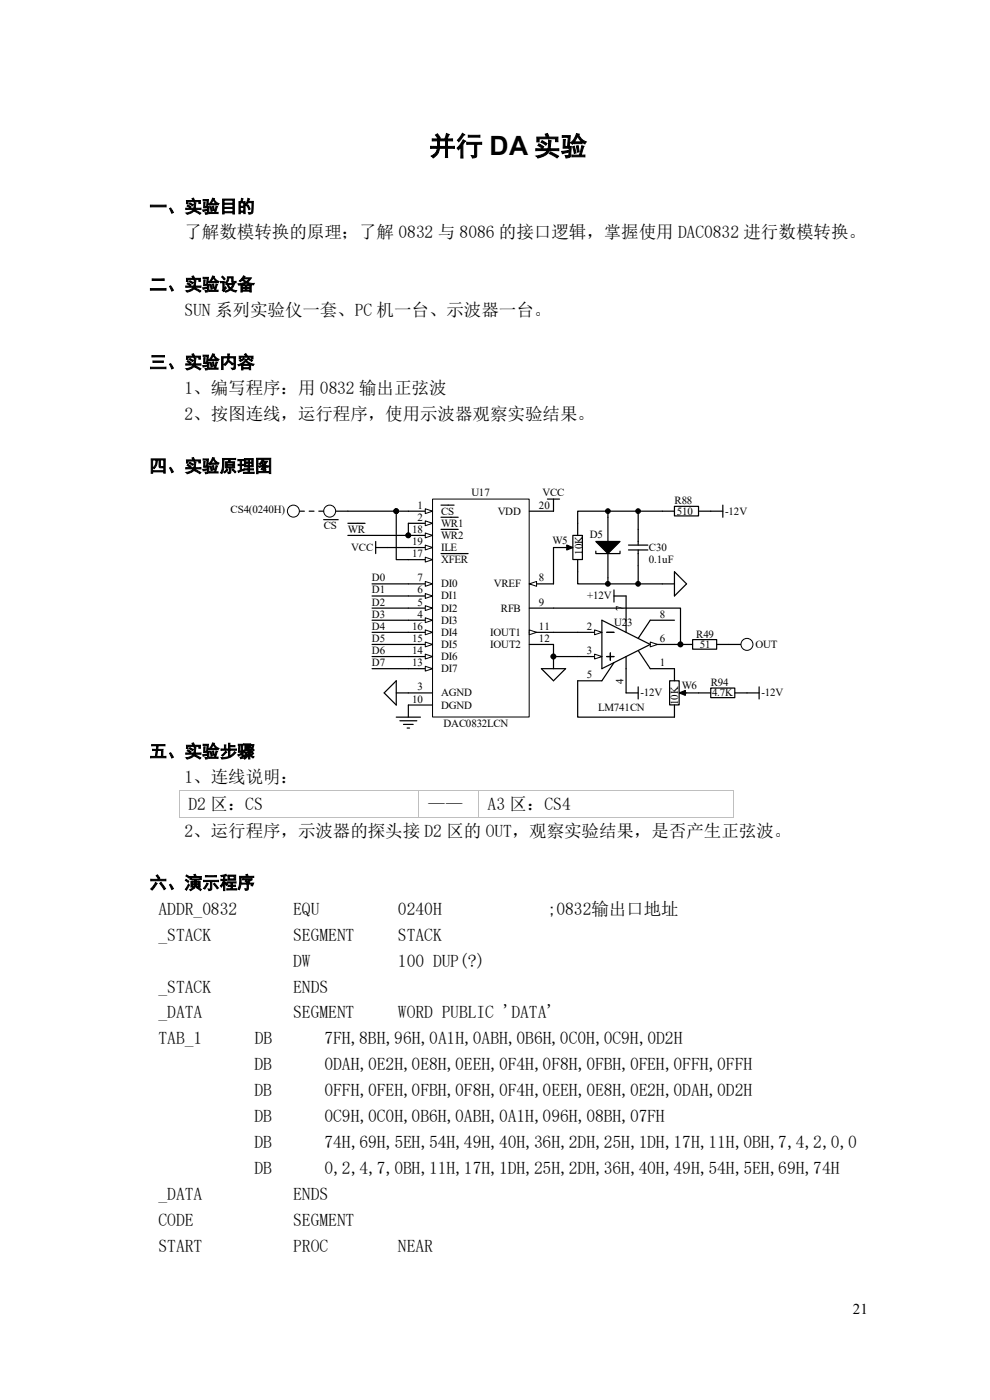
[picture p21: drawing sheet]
<svg xmlns="http://www.w3.org/2000/svg" width="210mm" height="297mm" viewBox="0 0 210 297" stroke-linecap="round" stroke-linejoin="round" font-family="sans-serif">
<defs><g id="words">
<text font-size="5.6" x="91.1" y="32.9">并行 DA 实验</text>
<g font-size="3.7">
<text x="31.7" y="45.1">一、实验目的</text>
<text x="39.1" y="50.6">了解数模转换的原理；了解 0832 与 8086 的接口逻辑，掌握使用 DAC0832 进行数模转换。</text>
<text x="31.7" y="61.6">二、实验设备</text>
<text x="39.1" y="67.1">SUN 系列实验仪一套、PC 机一台、示波器一台。</text>
<text x="31.7" y="78.1">三、实验内容</text>
<text x="39.1" y="83.6">1、编写程序：用 0832 输出正弦波</text>
<text x="39.1" y="89.1">2、按图连线，运行程序，使用示波器观察实验结果。</text>
<text x="31.7" y="100.1">四、实验原理图</text>
<text x="31.7" y="160.7">五、实验步骤</text>
<text x="39.1" y="166.2">1、连线说明：</text>
<text x="40" y="171.8">D2 区：CS</text>
<text x="90.8" y="171.8">——</text>
<text x="103.4" y="171.8">A3 区：CS4</text>
<text x="39.1" y="177.5">2、运行程序，示波器的探头接 D2 区的 OUT，观察实验结果，是否产生正弦波。</text>
<text x="31.7" y="188.6">六、演示程序</text>
<text x="33.6" y="194.1">ADDR_0832</text>
<text x="62.2" y="194.1">EQU</text>
<text x="84.4" y="194.1">0240H</text>
<text x="116.2" y="194.1">;0832输出口地址</text>
<text x="33.6" y="199.6">_STACK</text>
<text x="62.2" y="199.6">SEGMENT</text>
<text x="84.4" y="199.6">STACK</text>
<text x="62.2" y="205.1">DW</text>
<text x="84.4" y="205.1">100 DUP(?)</text>
<text x="33.6" y="210.6">_STACK</text>
<text x="62.2" y="210.6">ENDS</text>
<text x="33.6" y="216.1">_DATA</text>
<text x="33.6" y="221.6">TAB_1</text>
<text x="54" y="221.6">DB</text>
<text x="62.2" y="216.1">SEGMENT</text>
<text x="68.8" y="221.6">7FH,8BH,96H,0A1H,0ABH,0B6H,0C0H,0C9H,0D2H</text>
<text x="84.4" y="216.1">WORD PUBLIC 'DATA'</text>
<text x="54" y="227.1">DB</text>
<text x="68.8" y="227.1">0DAH,0E2H,0E8H,0EEH,0F4H,0F8H,0FBH,0FEH,0FFH,0FFH</text>
<text x="54" y="232.6">DB</text>
<text x="68.8" y="232.6">0FFH,0FEH,0FBH,0F8H,0F4H,0EEH,0E8H,0E2H,0DAH,0D2H</text>
<text x="54" y="238.1">DB</text>
<text x="68.8" y="238.1">0C9H,0C0H,0B6H,0ABH,0A1H,096H,08BH,07FH</text>
<text x="54" y="243.6">DB</text>
<text x="68.8" y="243.6">74H,69H,5EH,54H,49H,40H,36H,2DH,25H,1DH,17H,11H,0BH,7,4,2,0,0</text>
<text x="54" y="249.1">DB</text>
<text x="68.8" y="249.1">0,2,4,7,0BH,11H,17H,1DH,25H,2DH,36H,40H,49H,54H,5EH,69H,74H</text>
<text x="33.6" y="254.6">_DATA</text>
<text x="62.2" y="254.6">ENDS</text>
<text x="33.6" y="260.1">CODE</text>
<text x="62.2" y="260.1">SEGMENT</text>
<text x="33.6" y="265.6">START</text>
<text x="62.2" y="265.6">PROC</text>
<text x="84.4" y="265.6">NEAR</text>
</g>
<text font-size="3.2" x="180.9" y="278.8">21</text>
<g font-size="2.3">
<text x="88.6" y="107.9">1</text>
<text x="100" y="105.3">U17</text>
<text x="114.3" y="107.9">20</text>
<text x="115.1" y="105.3">VCC</text>
<text x="143.1" y="106.9">R88</text>
<text x="48.9" y="108.9">CS4(0240H)</text>
<text x="68.7" y="112.3">CS</text>
<text x="73.8" y="113.1">WR</text>
<text x="87.5" y="113.1">18</text>
<text x="88.6" y="110.5">2</text>
<text x="93.6" y="109.2">CS</text>
<text x="93.6" y="111.8">WR1</text>
<text x="105.6" y="109.2">VDD</text>
<text x="143.6" y="109.2">510</text>
<text x="153.8" y="109.2">-12V</text>
<text x="74.5" y="116.9">VCC</text>
<text x="87.5" y="118.2">17</text>
<text x="87.5" y="115.6">19</text>
<text x="93.6" y="119.5">XFER</text>
<text x="93.6" y="114.3">WR2</text>
<text x="93.6" y="116.9">ILE</text>
<text x="117.2" y="115.4">W5</text>
<text x="123.6" y="117.7" transform="rotate(-90 123.6 117.7)">10K</text>
<text x="125.1" y="114.1">D5</text>
<text x="137.7" y="119.5">0.1uF</text>
<text x="137.7" y="116.9">C30</text>
<text x="78.9" y="123.3">D0</text>
<text x="78.9" y="125.9">D1</text>
<text x="88.6" y="123.3">7</text>
<text x="88.6" y="125.9">6</text>
<text x="93.6" y="124.6">DI0</text>
<text x="104.7" y="124.6">VREF</text>
<text x="114.3" y="123.3">8</text>
<text x="78.9" y="128.5">D2</text>
<text x="78.9" y="131.1">D3</text>
<text x="88.6" y="131.1">4</text>
<text x="88.6" y="128.5">5</text>
<text x="93.6" y="129.8">DI2</text>
<text x="93.6" y="127.2">DI1</text>
<text x="106.3" y="129.8">RFB</text>
<text x="114.3" y="128.5">9</text>
<text x="124.5" y="127.2">+12V</text>
<text x="132.3" y="129.5" transform="rotate(-90 132.3 129.5)">7</text>
<text x="140" y="131.1">8</text>
<text x="78.9" y="133.6">D4</text>
<text x="78.9" y="136.2">D5</text>
<text x="87.5" y="136.2">15</text>
<text x="87.5" y="133.6">16</text>
<text x="93.6" y="137.5">DI5</text>
<text x="93.6" y="134.9">DI4</text>
<text x="93.6" y="132.3">DI3</text>
<text x="104" y="134.9">IOUT1</text>
<text x="104" y="137.5">IOUT2</text>
<text x="114.3" y="133.6">11</text>
<text x="114.3" y="136.2">12</text>
<text x="124.5" y="133.6">2</text>
<text x="130.3" y="132.8">U23</text>
<text x="140" y="136.2">6</text>
<text x="147.7" y="135.4">R49</text>
<text x="148.5" y="137.5">51</text>
<text x="160.3" y="137.5">OUT</text>
<text x="78.9" y="138.8">D6</text>
<text x="78.9" y="141.3">D7</text>
<text x="87.5" y="141.3">13</text>
<text x="87.5" y="138.8">14</text>
<text x="93.6" y="142.6">DI7</text>
<text x="93.6" y="140">DI6</text>
<text x="124.5" y="138.8">3</text>
<text x="124.5" y="143.9">5</text>
<text x="140" y="141.3">1</text>
<text x="87.5" y="149.1">10</text>
<text x="88.6" y="146.5">3</text>
<text x="93.6" y="147.7">AGND</text>
<text x="132.3" y="145.1" transform="rotate(-90 132.3 145.1)">4</text>
<text x="135.9" y="147.7">-12V</text>
<text x="143.8" y="149.6" transform="rotate(-90 143.8 149.6)">10K</text>
<text x="144.6" y="146.2">W6</text>
<text x="150.8" y="145.5">R94</text>
<text x="151" y="147.7">4.7K</text>
<text x="161.5" y="147.7">-12V</text>
<text x="93.6" y="150.3">DGND</text>
<text x="94.1" y="154.2">DAC0832LCN</text>
<text x="126.9" y="150.8">LM741CN</text>
</g>
</g></defs>
<path d="M91.8 105.9h20.5v46.2h-20.5z" fill-rule="evenodd" fill="#fff" stroke="#000" stroke-width=".21"/>
<path d="M112.3 123.9h5.1" fill="none" stroke="#000" stroke-width=".26"/>
<path d="M112.3 123.9l1.5-.5v1z" fill="#fff" stroke="#000" stroke-width=".21"/>
<path d="M112.3 129h5.1M112.3 134.2h5.1M86.6 149.6h5.2" fill="none" stroke="#000" stroke-width=".26"/>
<path d="M112.3 133.6l1.5 .6-1.5 .5z" fill="#fff" stroke="#000" stroke-width=".21"/>
<path d="M112.3 136.7h5.1M86.6 141.9h5.2" fill="none" stroke="#000" stroke-width=".26"/>
<path d="M90.2 141.3l1.6 .6-1.6 .5z" fill="#fff" stroke="#000" stroke-width=".21"/>
<path d="M86.6 139.3h5.2" fill="none" stroke="#000" stroke-width=".26"/>
<path d="M90.2 138.8l1.6 .5-1.6 .5z" fill="#fff" stroke="#000" stroke-width=".21"/>
<path d="M86.6 136.7h5.2" fill="none" stroke="#000" stroke-width=".26"/>
<path d="M90.2 136.2l1.6 .5-1.6 .5z" fill="#fff" stroke="#000" stroke-width=".21"/>
<path d="M86.6 134.2h5.2" fill="none" stroke="#000" stroke-width=".26"/>
<path d="M90.2 133.6l1.6 .6-1.6 .5z" fill="#fff" stroke="#000" stroke-width=".21"/>
<path d="M86.6 123.9h5.2" fill="none" stroke="#000" stroke-width=".26"/>
<path d="M90.2 123.4l1.6 .5-1.6 .5z" fill="#fff" stroke="#000" stroke-width=".21"/>
<path d="M86.6 108.4h5.2" fill="none" stroke="#000" stroke-width=".26"/>
<path d="M90.2 107.9l1.6 .5-1.6 .6z" fill="#fff" stroke="#000" stroke-width=".21"/>
<path d="M86.6 111h5.2M93.6 107.2h2.7" fill="none" stroke="#000" stroke-width=".26"/>
<path d="M90.2 110.5l1.6 .5-1.6 .5z" fill="#fff" stroke="#000" stroke-width=".21"/>
<path d="M93.6 109.7h3.6M86.6 131.6h5.2M86.6 147h5.2" fill="none" stroke="#000" stroke-width=".26"/>
<path d="M90.2 131.1l1.6 .5-1.6 .5z" fill="#fff" stroke="#000" stroke-width=".21"/>
<path d="M86.6 129h5.2" fill="none" stroke="#000" stroke-width=".26"/>
<path d="M90.2 128.5l1.6 .5-1.6 .5z" fill="#fff" stroke="#000" stroke-width=".21"/>
<path d="M86.6 126.4h5.2" fill="none" stroke="#000" stroke-width=".26"/>
<path d="M90.2 125.9l1.6 .5-1.6 .6z" fill="#fff" stroke="#000" stroke-width=".21"/>
<path d="M86.6 118.7h5.2" fill="none" stroke="#000" stroke-width=".26"/>
<path d="M90.2 118.2l1.6 .5-1.6 .5z" fill="#fff" stroke="#000" stroke-width=".21"/>
<path d="M86.6 113.6h5.2M93.6 117.4h5.7" fill="none" stroke="#000" stroke-width=".26"/>
<path d="M90.2 113.1l1.6 .5-1.6 .5z" fill="#fff" stroke="#000" stroke-width=".21"/>
<path d="M86.6 116.2h5.2M93.6 112.3h3.6" fill="none" stroke="#000" stroke-width=".26"/>
<path d="M90.2 115.6l1.6 .6-1.6 .5z" fill="#fff" stroke="#000" stroke-width=".21"/>
<g fill="none" stroke="#000" stroke-width=".26">
<path d="M86.6 108.4h-2.5v10.3h2.5M86.6 111v2.6h-12.8M112.3 108.4h5.1M121.3 116.2h-3.9v7.7M121.5 113.6h2v5.1h-2zM122.5 118.7v5.2h18M129 108.4v1.3M133.3 115.6h4.1M133.3 116.7h4.1M135.4 112.3v3.3M135.4 116.7v3.3M143.1 107.4h5.1v2.1h-5.1z"/>
<path d="M143.1 108.4h-20.6v5.2M148.2 108.4h2.6M122.5 134.2h5.2"/>
</g>
<g fill="#000" stroke="#000" stroke-width=".21">
<circle cx="84" cy="108.4" r=".5"/>
<circle cx="86.6" cy="113.6" r=".5"/>
<circle cx="129" cy="108.4" r=".5"/>
</g>
<path d="M120.2 115.6l1.3 .6-1.3 .5z" fill="#000" stroke="#000" stroke-width=".26"/>
<path d="M126.1 133.6l1.6 .6-1.6 .5z" fill="#fff" stroke="#000" stroke-width=".21"/>
<path d="M122.5 139.3h5.2" fill="none" stroke="#000" stroke-width=".26"/>
<path d="M126.1 138.8l1.6 .5-1.6 .5z" fill="#fff" stroke="#000" stroke-width=".21"/>
<path d="M137.9 136.7h5.2" fill="none" stroke="#000" stroke-width=".26"/>
<path d="M137.9 136.2l1.6 .5-1.6 .5z" fill="#fff" stroke="#000" stroke-width=".21"/>
<g fill="none" stroke="#000" stroke-width=".26">
<path d="M71.2 108.4h2.6M126.4 116.9v.5h5.1v-.5M129 109.7v5.2M129 117.4v5.2M135.4 108.4v3.9M117.4 134.2h5.1M127.7 131.6l10.2 5.1-10.2 5.2zM128.7 134.2h1.5M128.7 139.3h1.5M129.5 138.5v1.6M130.2 126.4h2.6v7.8M130.2 125.2v2.5"/>
<path d="M132.8 139.3v7.7h2.6M135.4 138l2.5 3.9h5.2v2.5M143.1 131.6h-5.2l-2.5 3.8M130.2 140.6l-2.5 3.8h-5.2M135.4 145.7v2.6M142 144.4h2.1v5.1h-2.1zM143.1 149.6v2.5M144.4 147h6.4M150.8 146h5.1v2h-5.1zM155.9 147h2.6"/>
</g>
<path d="M126.4 114.9h5.1l-2.5 2.5zM144.1 147l1.3-.5v1z" fill="#000" stroke="#000" stroke-width=".26"/>
<circle cx="135.4" cy="108.4" r=".5" fill="#000" stroke="#000" stroke-width=".21"/>
<circle cx="69.9" cy="108.4" r="1.27" fill="#fff" stroke="#000" stroke-width=".21"/>
<g fill="none" stroke="#000" stroke-width=".26">
<path d="M73.8 111h3.6M73.8 108.4h10.3M116.1 105.9h2.6M117.4 105.9v2.5M78.9 123.9h7.7M78.9 126.4h7.7M78.9 129h7.7M78.9 131.6h7.7M78.9 134.2h7.7M78.9 136.7h7.7M78.9 139.3h7.7M144.4 136.7h2.5"/>
<path d="M146.9 135.7h5.1v2h-5.1zM152.1 136.7h5.1M78.9 141.9h7.7"/>
</g>
<g fill="#000" stroke="#000" stroke-width=".21">
<circle cx="84" cy="108.4" r=".5"/>
<circle cx="144.3" cy="136.7" r=".5"/>
</g>
<circle cx="158.5" cy="136.7" r="1.27" fill="#fff" stroke="#000" stroke-width=".21"/>
<g fill="none" stroke="#000" stroke-width=".26">
<path d="M68.7 110.2h3M79.7 114.9v2.5M79.7 116.2h6.9M150.8 108.4h2.5M153.3 107.2v2.5M117.4 136.7v2.6h5.1M117.4 129h27v7.7h-1.3M117.4 139.3v2.6M129 122.6v1.3M135.4 120v3.9M140.5 123.9h2.6M143.1 121.3l2.5 2.6-2.5 2.5z"/>
<path d="M84.1 152.1h5.1M84.1 147h2.5M84.1 144.4v5.2l-2.6-2.6zM84.8 152.9h3.6M85.6 153.7h2.1M86.4 154.5h.5M86.6 149.6v2.5M114.9 141.9h5.1l-2.6 2.5zM122.5 144.4v7.7h20.6M158.5 147h2.5M161 145.7v2.6"/>
</g>
<g fill="#000" stroke="#000" stroke-width=".21">
<circle cx="117.4" cy="139.3" r=".5"/>
<circle cx="129" cy="123.9" r=".5"/>
<circle cx="135.4" cy="123.9" r=".5"/>
<circle cx="144.3" cy="136.7" r=".5"/>
</g>
<circle cx="62.2" cy="108.4" r="1.27" fill="#fff" stroke="#000" stroke-width=".21"/>
<path d="M63.5 108.4h1.1M65.6 108.4h1M67.6 108.4h1.1" fill="none" stroke="#000" stroke-width=".26"/>
<path d="M38 167.6h117.4" fill="none" stroke="#c0c0c0" stroke-width=".21"/>
<path d="M155.4 167.6h.2v.1h-.2z" fill="#c0c0c0"/>
<path d="M38 173.4h50.8M38.1 167.7v5.7M88.9 167.7v5.7M88.9 173.4h12.6M101.6 167.7v5.7M101.6 173.4h53.8M155.5 167.7v5.7" fill="none" stroke="#c0c0c0" stroke-width=".21"/>
<path d="M155.4 173.3h.2v.1h-.2z" fill="#c0c0c0"/>
<use href="#words"/>
</svg>
